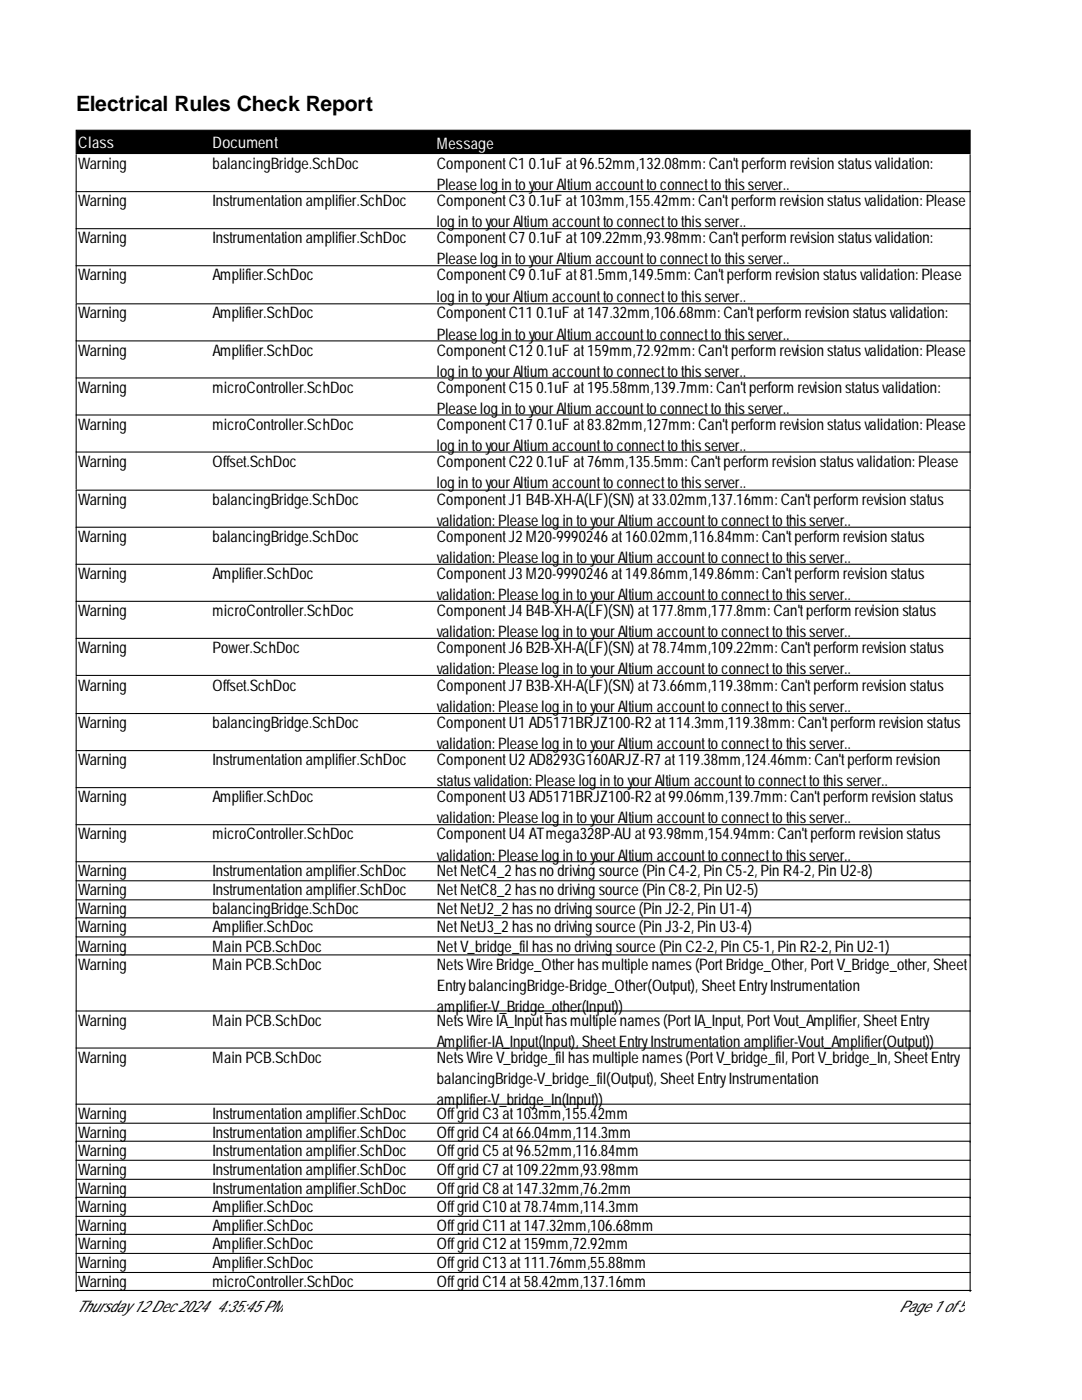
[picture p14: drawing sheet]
<svg xmlns="http://www.w3.org/2000/svg" width="216mm" height="279mm" viewBox="0 0 216 279" stroke-linecap="round" stroke-linejoin="round" font-family="sans-serif">
<defs><g id="words">
<text font-size="4.2" x="15.2" y="22.2">Electrical Rules Check Report</text>
<g font-size="3.2" fill="#fff">
<text x="15.6" y="29.6">Class</text>
<text x="42.4" y="29.6">Document</text>
<text x="87.2" y="29.8">Message</text>
</g>
<g font-size="3.2">
<text x="15.6" y="33.8">Warning</text>
<text x="42.4" y="33.8">balancingBridge.SchDoc</text>
<text x="87.2" y="33.8">ComponentC1</text>
<text x="105.5" y="33.8">0.1uF at96.52mm,132.08mm: Can'tperformrevisionstatusvalidation:</text>
<text x="15.6" y="41.2">Warning</text>
<text x="42.4" y="41.2">Instrumentationamplifier.SchDoc</text>
<text x="87.2" y="38">PleaselogintoyourAltiumaccounttoconnecttothisserver..</text>
<text x="87.2" y="41.2">ComponentC30.1uF at103mm,155.42mm: Can'tperformrevisionstatusvalidation: Please</text>
<text x="87.2" y="45.4">logintoyourAltiumaccounttoconnecttothisserver..</text>
<text x="15.6" y="48.6">Warning</text>
<text x="42.4" y="48.6">Instrumentationamplifier.SchDoc</text>
<text x="87.2" y="48.6">ComponentC70.1uF at109.22mm,93.98mm: Can'tperformrevisionstatusvalidation:</text>
<text x="87.2" y="52.8">PleaselogintoyourAltiumaccounttoconnecttothisserver..</text>
<text x="15.6" y="56">Warning</text>
<text x="42.4" y="56">Amplifier.SchDoc</text>
<text x="87.2" y="56">ComponentC90.1uF at81.5mm,149.5mm: Can'tperformrevisionstatusvalidation: Please</text>
<text x="15.6" y="63.6">Warning</text>
<text x="42.4" y="63.6">Amplifier.SchDoc</text>
<text x="87.2" y="60.2">logintoyourAltiumaccounttoconnecttothisserver..</text>
<text x="87.2" y="63.6">ComponentC11</text>
<text x="107" y="63.6">0.1uF at147.32mm,106.68mm: Can'tperformrevisionstatusvalidation:</text>
<text x="15.6" y="71">Warning</text>
<text x="42.4" y="71">Amplifier.SchDoc</text>
<text x="87.2" y="67.8">PleaselogintoyourAltiumaccounttoconnecttothisserver..</text>
<text x="87.2" y="71">ComponentC120.1uF at159mm,72.92mm: Can'tperformrevisionstatusvalidation: Please</text>
<text x="87.2" y="75.2">logintoyourAltiumaccounttoconnecttothisserver..</text>
<text x="15.6" y="78.4">Warning</text>
<text x="42.4" y="78.4">microController.SchDoc</text>
<text x="87.2" y="78.4">ComponentC150.1uF at195.58mm,139.7mm: Can'tperformrevisionstatusvalidation:</text>
<text x="87.2" y="82.6">PleaselogintoyourAltiumaccounttoconnecttothisserver..</text>
<text x="15.6" y="85.7">Warning</text>
<text x="42.4" y="85.7">microController.SchDoc</text>
<text x="87.2" y="85.7">ComponentC170.1uF at83.82mm,127mm: Can'tperformrevisionstatusvalidation: Please</text>
<text x="87.2" y="90">logintoyourAltiumaccounttoconnecttothisserver..</text>
<text x="15.6" y="93.1">Warning</text>
<text x="42.4" y="93.1">Offset.SchDoc</text>
<text x="87.2" y="93.1">ComponentC220.1uF at76mm,135.5mm: Can'tperformrevisionstatusvalidation: Please</text>
<text x="15.6" y="100.7">Warning</text>
<text x="42.4" y="100.7">balancingBridge.SchDoc</text>
<text x="87.2" y="97.4">logintoyourAltiumaccounttoconnecttothisserver..</text>
<text x="87.2" y="100.7">ComponentJ1 B4B-XH-A(LF)(SN) at33.02mm,137.16mm: Can'tperformrevisionstatus</text>
<text x="87.2" y="105">validation: PleaselogintoyourAltiumaccounttoconnecttothisserver..</text>
<text x="15.6" y="108.1">Warning</text>
<text x="42.4" y="108.1">balancingBridge.SchDoc</text>
<text x="87.2" y="108.1">ComponentJ2M20-9990246at160.02mm,116.84mm: Can'tperformrevisionstatus</text>
<text x="87.2" y="112.4">validation: PleaselogintoyourAltiumaccounttoconnecttothisserver..</text>
<text x="15.6" y="115.5">Warning</text>
<text x="42.4" y="115.5">Amplifier.SchDoc</text>
<text x="87.2" y="115.5">ComponentJ3M20-9990246at149.86mm,149.86mm: Can'tperformrevisionstatus</text>
<text x="87.2" y="119.8">validation: PleaselogintoyourAltiumaccounttoconnecttothisserver..</text>
<text x="15.6" y="122.9">Warning</text>
<text x="42.4" y="122.9">microController.SchDoc</text>
<text x="87.2" y="122.9">ComponentJ4B4B-XH-A(LF)(SN) at177.8mm,177.8mm: Can'tperformrevisionstatus</text>
<text x="15.6" y="130.3">Warning</text>
<text x="42.4" y="130.3">Power.SchDoc</text>
<text x="87.2" y="127.2">validation: PleaselogintoyourAltiumaccounttoconnecttothisserver..</text>
<text x="87.2" y="130.3">ComponentJ6B2B-XH-A(LF)(SN) at78.74mm,109.22mm: Can'tperformrevisionstatus</text>
<text x="15.6" y="137.9">Warning</text>
<text x="42.4" y="137.9">Offset.SchDoc</text>
<text x="87.2" y="134.5">validation: PleaselogintoyourAltiumaccounttoconnecttothisserver..</text>
<text x="87.2" y="137.9">ComponentJ7B3B-XH-A(LF)(SN) at73.66mm,119.38mm: Can'tperformrevisionstatus</text>
<text x="87.2" y="142.2">validation: PleaselogintoyourAltiumaccounttoconnecttothisserver..</text>
<text x="15.6" y="145.3">Warning</text>
<text x="42.4" y="145.3">balancingBridge.SchDoc</text>
<text x="87.2" y="145.3">ComponentU1 AD5171BRJZ100-R2at114.3mm,119.38mm: Can'tperformrevisionstatus</text>
<text x="87.2" y="149.5">validation: PleaselogintoyourAltiumaccounttoconnecttothisserver..</text>
<text x="15.6" y="152.7">Warning</text>
<text x="42.4" y="152.7">Instrumentationamplifier.SchDoc</text>
<text x="87.2" y="152.7">ComponentU2AD8293G160ARJZ-R7at119.38mm,124.46mm: Can'tperformrevision</text>
<text x="15.6" y="160.1">Warning</text>
<text x="42.4" y="160.1">Amplifier.SchDoc</text>
<text x="87.2" y="156.9">statusvalidation: PleaselogintoyourAltiumaccounttoconnecttothisserver..</text>
<text x="87.2" y="160.1">ComponentU3AD5171BRJZ100-R2at99.06mm,139.7mm: Can'tperformrevisionstatus</text>
<text x="15.6" y="167.5">Warning</text>
<text x="42.4" y="167.5">microController.SchDoc</text>
<text x="87.2" y="164.3">validation: PleaselogintoyourAltiumaccounttoconnecttothisserver..</text>
<text x="87.2" y="167.5">ComponentU4ATmega328P-AU at93.98mm,154.94mm: Can'tperformrevisionstatus</text>
<text x="87.2" y="171.7">validation: PleaselogintoyourAltiumaccounttoconnecttothisserver..</text>
<text x="15.6" y="174.9">Warning</text>
<text x="15.6" y="178.7">Warning</text>
<text x="42.4" y="174.9">Instrumentationamplifier.SchDoc</text>
<text x="42.4" y="178.7">Instrumentationamplifier.SchDoc</text>
<text x="87.2" y="174.9">NetNetC4_2hasnodrivingsource(PinC4-2, PinC5-2, PinR4-2, PinU2-8)</text>
<text x="87.2" y="178.7">NetNetC8_2hasnodrivingsource(PinC8-2, PinU2-5)</text>
<text x="15.6" y="182.5">Warning</text>
<text x="42.4" y="182.5">balancingBridge.SchDoc</text>
<text x="87.2" y="182.5">NetNetJ2_2hasnodrivingsource(PinJ2-2, PinU1-4)</text>
<text x="15.6" y="186.1">Warning</text>
<text x="15.6" y="189.9">Warning</text>
<text x="42.4" y="186.1">Amplifier.SchDoc</text>
<text x="42.4" y="189.9">MainPCB.SchDoc</text>
<text x="87.2" y="186.1">NetNetJ3_2hasnodrivingsource(PinJ3-2, PinU3-4)</text>
<text x="87.2" y="189.9">NetV_bridge_fil hasnodrivingsource(PinC2-2, PinC5-1, PinR2-2, PinU2-1)</text>
<text x="15.6" y="193.5">Warning</text>
<text x="42.4" y="193.5">MainPCB.SchDoc</text>
<text x="87.2" y="193.5">NetsWireBridge_Otherhasmultiplenames(PortBridge_Other, PortV_Bridge_other, Sheet</text>
<text x="87.2" y="197.7">EntrybalancingBridge-Bridge_Other(Output), SheetEntryInstrumentation</text>
<text x="87.2" y="201.9">amplifier-V_Bridge_other(Input))</text>
<text x="15.6" y="204.7">Warning</text>
<text x="42.4" y="204.7">MainPCB.SchDoc</text>
<text x="87.2" y="204.7">NetsWireIA_Inputhasmultiplenames(PortIA_Input, PortVout_Amplifier, SheetEntry</text>
<text x="87.2" y="208.9">Amplifier-IA_Input(Input), SheetEntryInstrumentationamplifier-Vout_Amplifier(Output))</text>
<text x="15.6" y="212.1">Warning</text>
<text x="42.4" y="212.1">MainPCB.SchDoc</text>
<text x="87.2" y="212.1">NetsWireV_bridge_fil hasmultiplenames(PortV_bridge_fil, PortV_bridge_In, SheetEntry</text>
<text x="87.2" y="216.3">balancingBridge-V_bridge_fil(Output), SheetEntryInstrumentation</text>
<text x="87.2" y="220.5">amplifier-V_bridge_In(Input))</text>
<text x="15.6" y="223.3">Warning</text>
<text x="15.6" y="227.1">Warning</text>
<text x="42.4" y="223.3">Instrumentationamplifier.SchDoc</text>
<text x="42.4" y="227.1">Instrumentationamplifier.SchDoc</text>
<text x="87.2" y="223.3">OffgridC3at103mm,155.42mm</text>
<text x="87.2" y="227.1">OffgridC4at66.04mm,114.3mm</text>
<text x="15.6" y="230.7">Warning</text>
<text x="42.4" y="230.7">Instrumentationamplifier.SchDoc</text>
<text x="87.2" y="230.7">OffgridC5at96.52mm,116.84mm</text>
<text x="15.6" y="234.5">Warning</text>
<text x="15.6" y="238.3">Warning</text>
<text x="42.4" y="234.5">Instrumentationamplifier.SchDoc</text>
<text x="42.4" y="238.3">Instrumentationamplifier.SchDoc</text>
<text x="87.2" y="234.5">OffgridC7at109.22mm,93.98mm</text>
<text x="87.2" y="238.3">OffgridC8at147.32mm,76.2mm</text>
<text x="15.6" y="241.9">Warning</text>
<text x="15.6" y="245.7">Warning</text>
<text x="42.4" y="241.9">Amplifier.SchDoc</text>
<text x="42.4" y="245.7">Amplifier.SchDoc</text>
<text x="87.2" y="241.9">OffgridC10at78.74mm,114.3mm</text>
<text x="87.2" y="245.7">OffgridC11 at147.32mm,106.68mm</text>
<text x="15.6" y="249.3">Warning</text>
<text x="42.4" y="249.3">Amplifier.SchDoc</text>
<text x="87.2" y="249.3">OffgridC12at159mm,72.92mm</text>
<text x="15.6" y="253.1">Warning</text>
<text x="15.6" y="256.9">Warning</text>
<text x="42.4" y="253.1">Amplifier.SchDoc</text>
<text x="42.4" y="256.9">microController.SchDoc</text>
<text x="87.2" y="253.1">OffgridC13at111.76mm,55.88mm</text>
<text x="87.2" y="256.9">OffgridC14at58.42mm,137.16mm</text>
<text x="15.2" y="261.9">Thursday12Dec2024</text>
<text x="43.3" y="261.9">4:35:45PM</text>
<text x="179.4" y="261.9">Page1 of5</text>
</g>
</g></defs>
<path d="M15.2 26h178.4v4.6h-178.4z" fill="#000" stroke="#000" stroke-width=".21"/>
<g fill="none" stroke="#000" stroke-width=".21">
<path d="M15.2 38.2h178.4M15.2 30.9v29.5M193.6 30.9v29.5M15.2 45.6h178.4M15.2 53h178.4M15.2 68h178.4M15.2 75.4h178.4M15.2 97.6v-37h178.4v37M15.2 97.8h178.4v37h-178.4zM15.2 82.8h178.4M15.2 90.2h178.4M15.2 105.2h178.4"/>
<path d="M15.2 112.6h178.4M15.2 135v122.8M15.2 120h178.4M15.2 127.4h178.4M193.6 135v122.8M15.2 142.4h178.4M15.2 149.8h178.4M15.2 157.2h178.4M15.2 164.6h178.4M15.2 172h178.4M15.2 175.8h178.4M15.2 179.6h178.4"/>
<path d="M15.2 183.2h178.4M15.2 187h178.4M15.2 190.6h178.4M15.2 201.8h178.4M15.2 209.2h178.4M15.2 220.4h178.4M15.2 224.2h178.4M15.2 227.8h178.4M15.2 231.6h178.4M15.2 235.4h178.4M15.2 239h178.4M15.2 242.8h178.4"/>
<path d="M15.2 246.3h178.4M15.2 250.1h178.4M15.2 254h178.4M15.2 257.5h178.6"/>
</g>
<use href="#words"/>
</svg>
